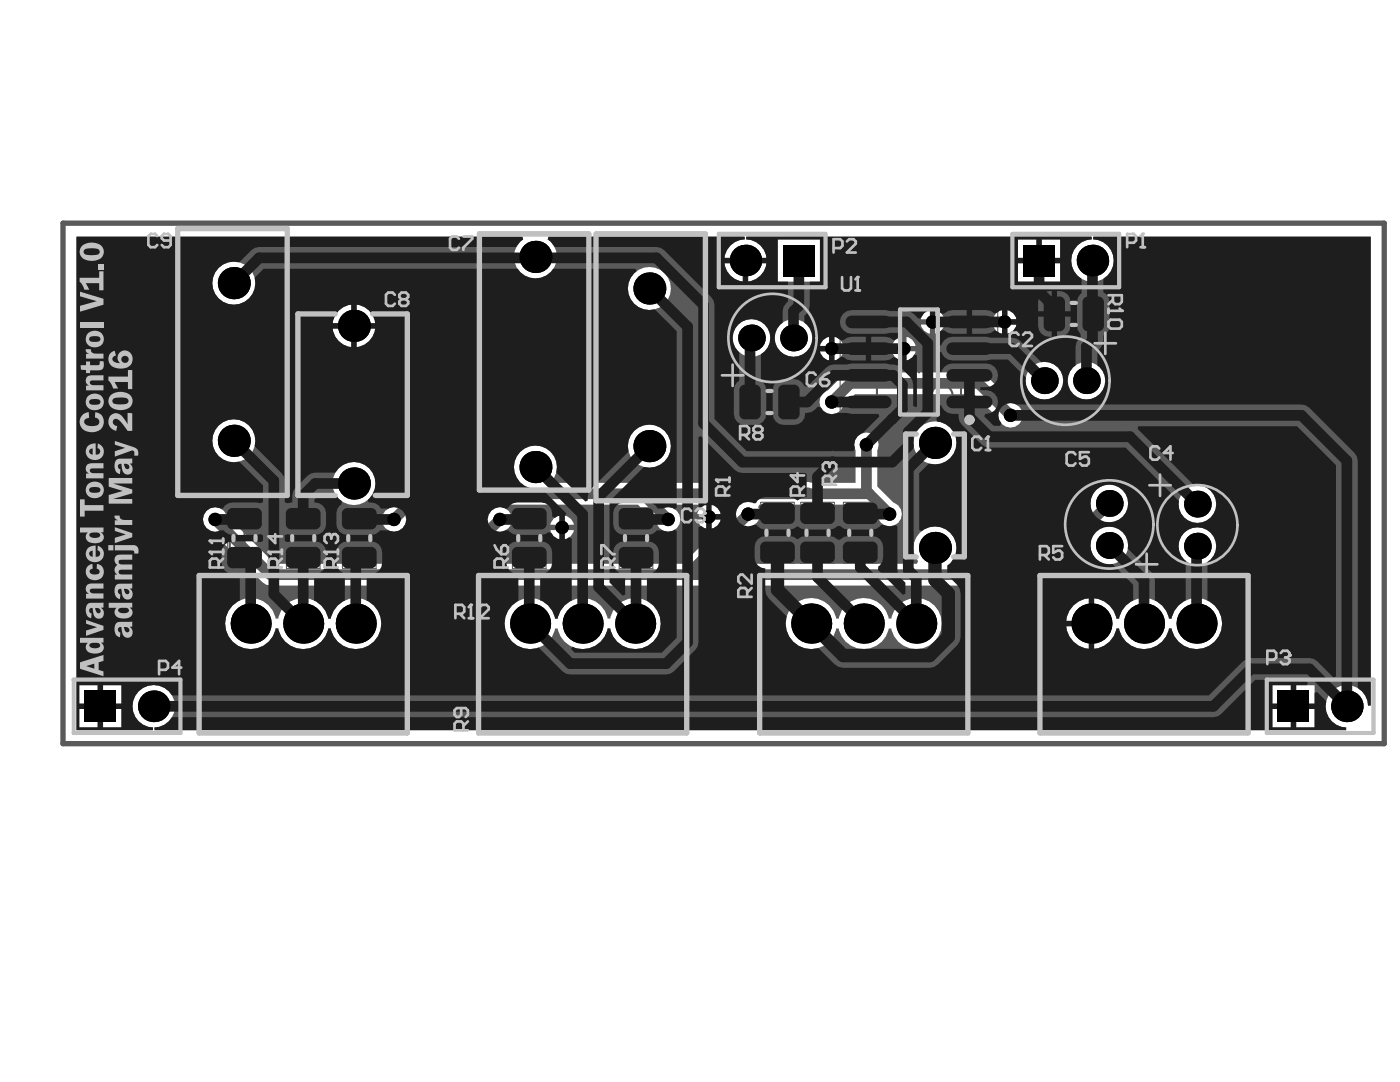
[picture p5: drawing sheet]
<svg xmlns="http://www.w3.org/2000/svg" width="279mm" height="216mm" viewBox="0 0 279 216" stroke-linecap="round" stroke-linejoin="round" font-family="sans-serif">
<path d="M208.2 59.3h12.2v6.7h-12.2zM147.5 76.9h12.1v6.7h-12.1zM167.7 60.7h31.4v23.1h-31.4zM45.4 101.3h6.8v12.2h-6.8zM57.2 101.3h6.7v12.2h-6.7zM68.3 101.3h6.8v12.2h-6.8zM102.3 101.3h6.7v12.2h-6.7zM123.6 101.3h6.7v12.2h-6.7zM151.8 100.2h6.7v12.2h-6.7zM159.8 100.2h6.7v12.2h-6.7zM168.3 100.2h6.7v12.2h-6.7z" fill="none" stroke="#5a5a5a" stroke-width=".21"/>
<g fill="none" stroke="#5a5a5a" stroke-width=".42">
<path d="M209.7 59.7h9.2v5.9h-9.2zM149 77.3h9.2v5.9h-9.2zM153.6 78.1v4.2M175 61.7h16.8v21h-16.8zM181.3 72.2h4.2M183.4 70.1v4.2M212.2 62.6h4.2M214.3 60.5v4.2M151.5 80.2h4.2M45.9 102.8h5.8v9.2h-5.8zM46.7 107.4h4.2M48.8 105.3v4.2"/>
<path d="M57.6 102.8h5.9v9.2h-5.9zM58.4 107.4h4.2M60.5 105.3v4.2M68.8 102.8h5.8v9.2h-5.8zM69.6 107.4h4.2M71.7 105.3v4.2M102.7 102.8h5.9v9.2h-5.9zM103.5 107.4h4.2M105.6 105.3v4.2M124 102.8h5.9v9.2h-5.9zM124.8 107.4h4.2M126.9 105.3v4.2"/>
<path d="M152.2 101.7h5.9v9.2h-5.9zM153.1 106.3h4.2M155.2 104.2v4.2M160.2 101.7h5.9v9.2h-5.9zM161.1 106.3h4.2M163.2 104.2v4.2M168.7 101.7h5.9v9.2h-5.9zM169.6 106.3h4.2M171.7 104.2v4.2"/>
<circle cx="188" cy="78.9" r="2.1"/>
</g>
<path d="M12.6 44.5h263.7v103.9h-263.7z" fill="none" stroke="#5a5a5a" stroke-width="1.1"/>
<g fill="#5a5a5a">
<path d="M100.1 100.7h27.2l3.8 3.7a2.44 2.44 0 0 0 3.9 1 2.44 2.44 0 0 0-.7-4l-.1-.2 .4-.5h5.2l.2 .5-.8 1-.1 .4h4.7l-.1-.4-.7-1 .1-.5h3.9l.3 .5-.3 .6-10.7 10.7h-41.6l-.2-.5 6.1-6.1a2.4 2.4 0 0 0 1.6-2.4 2.4 2.4 0 0 0-1.9-2.2zM112.7 102.9v1.8h1.8a2.18 2.18 0 0 0-1.8-1.8zM110.5 103.5l-.6 .8-.1 .4h1.9v-1.8l-.5 .1zM142 103.7v1.8a2.18 2.18 0 0 0 1.8-1.8zM139.1 103.7a2.18 2.18 0 0 0 1.9 1.8v-1.8zM112.7 105.8v1.8a2.18 2.18 0 0 0 1.8-1.8zM109.8 105.8a2.18 2.18 0 0 0 1.9 1.8v-1.8z"/>
<path d="M15.3 47.2h88.9l.2 .6a4.3 4.3 0 0 0-.7 6.3 4.3 4.3 0 0 0 6.4 0 4.3 4.3 0 0 0-.8-6.3l.2-.6h39.1v.6a4.1 4.1 0 0 0-4 3.7h8.4a4.1 4.1 0 0 0-4.1-3.7v-.6h69v.6a4.2 4.2 0 0 0-3.6 6.1 4.2 4.2 0 0 0 7.1 .8 4.2 4.2 0 0 0-2.3-6.8l-.9-.1v-.6h55.4v93.6h-.6a4.2 4.2 0 0 0-4.2-4.1 4.2 4.2 0 0 0-4.2 4.2 4.2 4.2 0 0 0 4.1 4.3l-.1 .5h-237.8v-.5a4.2 4.2 0 0 0 3.6-6.2 4.2 4.2 0 0 0-7.1-.7 4.2 4.2 0 0 0 2.3 6.7l1 .2-.1 .5h-15.2zM207.9 47.8v3.7h3.7v-3.7zM203.2 47.8v3.7h3.6v-3.7zM149.3 52.5v3.7a4.1 4.1 0 0 0 3.7-3.7zM144.6 52.5a4.1 4.1 0 0 0 3.6 3.7v-3.7zM207.9 52.5v3.7h3.7v-3.7zM203.2 52.5v3.7h3.6v-3.7zM155.2 47.8v8.4h8.4v-8.4zM42.4 56.5a4.3 4.3 0 0 0 8.6 0 4.3 4.3 0 0 0-8.6 0zM125.3 57.6a4.3 4.3 0 0 0 8.6 0 4.3 4.3 0 0 0-8.6 0zM201 61.9v1.8h1.8a2.18 2.18 0 0 0-1.8-1.8zM198.8 62.5l-.6 .8v.4h1.8v-1.8l-.4 .1zM186.7 61.9v1.8h1.8a2.18 2.18 0 0 0-1.8-1.8zM184.4 62.5l-.5 .8-.1 .4h1.8v-1.8l-.4 .1zM71.2 60.8v3.7h3.7a4.1 4.1 0 0 0-3.7-3.7zM67.6 62l-.7 .9-.4 1-.1 .6h3.7v-3.7l-.6 .1-1 .4zM201 64.8v1.8a2.18 2.18 0 0 0 1.8-1.8zM198.2 64.8a2.18 2.18 0 0 0 1.8 1.8v-1.8zM186.7 64.8v1.8a2.18 2.18 0 0 0 1.8-1.8zM183.8 64.8a2.18 2.18 0 0 0 1.8 1.8v-1.8zM180.9 67.2v1.8h1.8a2.18 2.18 0 0 0-1.8-1.8zM178.6 67.8l-.5 .8-.1 .4h1.8v-1.8l-.4 .1zM166.5 67.2v1.8h1.8a2.18 2.18 0 0 0-1.8-1.8zM164.3 67.8l-.6 .8-.1 .4h1.9v-1.8l-.4 .1zM66.4 65.6a4.1 4.1 0 0 0 3.7 3.7v-3.7zM71.2 65.6v3.7a4.1 4.1 0 0 0 3.7-3.7zM154.6 67.4a3.8 3.8 0 0 0 7.5 0 3.8 3.8 0 0 0-7.5 0zM146.2 67.4a3.8 3.8 0 0 0 7.5 0 3.8 3.8 0 0 0-7.5 0zM180.9 70.1v1.8a2.18 2.18 0 0 0 1.8-1.8zM178 70.1a2.18 2.18 0 0 0 1.8 1.8v-1.8zM166.5 70.1v1.8a2.18 2.18 0 0 0 1.8-1.8zM163.6 70.1a2.18 2.18 0 0 0 1.9 1.8v-1.8zM213.1 76a3.8 3.8 0 0 0 7.5 0 3.8 3.8 0 0 0-7.5 0zM204.7 76a3.8 3.8 0 0 0 7.5 0 3.8 3.8 0 0 0-7.5 0zM164.3 78.5a2.43 2.43 0 0 0 .4 3.8 2.43 2.43 0 0 0 3.6-1.3l2.3-2.3h23.8l5 5a2.43 2.43 0 0 0 4 .9 2.43 2.43 0 0 0-.9-4l-5.7-5.6-.7-.5-.8-.2h-25.6l-.8 .2-.7 .5-3 2.9zM42.4 88a4.3 4.3 0 0 0 8.6 0 4.3 4.3 0 0 0-8.6 0zM182.3 88.4a4.3 4.3 0 0 0 8.6 0 4.3 4.3 0 0 0-8.6 0zM125.3 89a4.3 4.3 0 0 0 8.6 0 4.3 4.3 0 0 0-8.6 0zM41.2 101.9a2.41 2.41 0 0 0 1 4l10.2 10.3 .7 .5 .9 .1h153.2l.8-.1 .7-.5 8.4-8.4 .6 .1a3.8 3.8 0 0 0 3.4 4.7 3.8 3.8 0 0 0 4-4.1 3.8 3.8 0 0 0-4.7-3.3l-.1-.6 .5-.5a3.7 3.7 0 0 0 4.3-3.4 3.7 3.7 0 0 0-3.9-4 3.7 3.7 0 0 0-3.5 4.4l-11.4 11.4h-16.1l-.2-.5a4.3 4.3 0 0 0-.5-5.8 4.3 4.3 0 0 0-5.8 0 4.3 4.3 0 0 0-.5 5.8l-.2 .5h-39.8l-.2-.5 7.1-7.1a2.36 2.36 0 0 0 1.2-3.7l.3-.5h21l2.7 2.7a2.43 2.43 0 0 0 4 .9 2.43 2.43 0 0 0-1-4l-3.2-3.2v-7.3a2.43 2.43 0 0 0-2.2-3.5 2.43 2.43 0 0 0-2.2 3.5v6.6h-8.6a2.06 2.06 0 0 0-1.8 0h-49.8l-.3-.6a4.3 4.3 0 0 0-.4-5.8 4.3 4.3 0 0 0-5.8 0 4.3 4.3 0 0 0-.5 5.8l-.3 .6h-19.4l-.9 .1-.7 .5-4.4 4.4a2.43 2.43 0 0 0-.9 4 2.43 2.43 0 0 0 4-1l3.8-3.7h14.7l-.1 .6a2.2 2.2 0 0 0-1.8 1.6l-9.7 9.6h-32.9l-9.7-9.6a2.41 2.41 0 0 0-4-1zM66.3 96.5a4.3 4.3 0 0 0 8.6 0 4.3 4.3 0 0 0-8.6 0zM235.2 100.6a3.8 3.8 0 0 0 7.5 0 3.8 3.8 0 0 0-7.5 0zM235.2 109a3.8 3.8 0 0 0 7.5 0 3.8 3.8 0 0 0-7.5 0zM158.3 120.8a5.1 5.1 0 0 0 1.2 8.1 5.1 5.1 0 0 0 7.4-3.5h.5a5.1 5.1 0 0 0 5 4.1 5.1 5.1 0 0 0 5-4.1h.5a5.1 5.1 0 0 0 7.8 3.3 5.1 5.1 0 0 0 0-8.5 5.1 5.1 0 0 0-7.8 3.2h-.5a5.1 5.1 0 0 0-5-4.1 5.1 5.1 0 0 0-5 4.1h-.5a5.1 5.1 0 0 0-8.6-2.6zM102.2 120.8a5.1 5.1 0 0 0 1.2 8.1 5.1 5.1 0 0 0 7.4-3.5h.5a5.1 5.1 0 0 0 5 4.1 5.1 5.1 0 0 0 5-4.1h.5a5.1 5.1 0 0 0 7.8 3.3 5.1 5.1 0 0 0 0-8.5 5.1 5.1 0 0 0-7.8 3.2h-.5a5.1 5.1 0 0 0-5-4.1 5.1 5.1 0 0 0-5 4.1h-.5a5.1 5.1 0 0 0-8.6-2.6zM46.4 120.8a5.1 5.1 0 0 0 1.2 8.1 5.1 5.1 0 0 0 7.4-3.5h.5a5.1 5.1 0 0 0 5 4.1 5.1 5.1 0 0 0 5-4.1h.5a5.1 5.1 0 0 0 7.8 3.3 5.1 5.1 0 0 0 0-8.5 5.1 5.1 0 0 0-7.8 3.2h-.5a5.1 5.1 0 0 0-5-4.1 5.1 5.1 0 0 0-5 4.1h-.5a5.1 5.1 0 0 0-8.6-2.6zM218.4 119.4v10.1a4.9 4.9 0 0 0 4.4-4.1h.5a5.1 5.1 0 0 0 5 4.1 5.1 5.1 0 0 0 5-4.1h.5a5.1 5.1 0 0 0 7.8 3.3 5.1 5.1 0 0 0 0-8.5 5.1 5.1 0 0 0-7.8 3.2h-.5a5.1 5.1 0 0 0-5-4.1 5.1 5.1 0 0 0-5 4.1h-.5a4.9 4.9 0 0 0-4.4-4zM214.2 120.8l-.8 1.1-.5 1.2-.1 .8h4.5v-4.5l-.8 .1-1.2 .5zM212.8 125a4.9 4.9 0 0 0 4.5 4.5v-4.5zM258.7 136.7v3.7h3.7v-3.7zM253.9 136.7v3.7h3.7v-3.7zM20.6 136.7v3.7h3.6v-3.7zM15.8 136.7v3.7h3.7v-3.7zM258.7 141.5v3.6h3.7v-3.6zM253.9 141.5v3.6h3.7v-3.6zM20.6 141.5v3.6h3.6v-3.6zM15.8 141.5v3.6h3.7v-3.6z"/>
</g>
<path d="M106.9 93l.2 .2h-.2M128.2 98.5l5.1 5.2M161.2 98.3l.2 .2M166 80.2l3.7-3.7h25.6l6.4 6.4M172.9 88.7v9.3l.5 .5M99.8 103.7l-11.1 11M149.3 102.6l-12.1 12.1M177.5 102.6l-4-4.1h-89.7l-5.2 5.2M221.4 100.5l-14.2 14.2h-153.2l-11.1-11" fill="none" stroke="#5a5a5a" stroke-width="2.1"/>
<g fill="#000">
<circle cx="46.7" cy="56.5" r="3.2"/>
<circle cx="106.9" cy="51.3" r="3.2"/>
<circle cx="129.6" cy="57.6" r="3.2"/>
<circle cx="148.8" cy="52" r="3.2"/>
<circle cx="218" cy="52" r="3.2"/>
<circle cx="70.6" cy="65" r="3.2"/>
<circle cx="150" cy="67.4" r="2.67"/>
<circle cx="158.4" cy="67.4" r="2.67"/>
<circle cx="166" cy="69.6" r="1.33"/>
<circle cx="180.4" cy="69.6" r="1.33"/>
<circle cx="186.1" cy="64.2" r="1.33"/>
<circle cx="200.5" cy="64.2" r="1.33"/>
<circle cx="208.4" cy="76" r="2.67"/>
<circle cx="216.8" cy="76" r="2.67"/>
<circle cx="46.7" cy="88" r="3.2"/>
<circle cx="70.6" cy="96.5" r="3.2"/>
<circle cx="106.9" cy="93.2" r="3.2"/>
<circle cx="129.6" cy="89" r="3.2"/>
<circle cx="166" cy="80.2" r="1.33"/>
<circle cx="172.9" cy="88.7" r="1.33"/>
<circle cx="186.6" cy="88.4" r="3.2"/>
<circle cx="201.7" cy="82.9" r="1.33"/>
<circle cx="42.9" cy="103.7" r="1.33"/>
<circle cx="78.6" cy="103.7" r="1.33"/>
<circle cx="99.8" cy="103.7" r="1.33"/>
<circle cx="112.2" cy="105.3" r="1.33"/>
<circle cx="133.3" cy="103.7" r="1.33"/>
<circle cx="141.5" cy="103.1" r="1.33"/>
<circle cx="149.3" cy="102.6" r="1.33"/>
<circle cx="177.5" cy="102.6" r="1.33"/>
<circle cx="186.6" cy="109.3" r="3.2"/>
<circle cx="221.4" cy="100.5" r="2.67"/>
<circle cx="221.4" cy="108.8" r="2.67"/>
<circle cx="239" cy="100.6" r="2.67"/>
<circle cx="239" cy="109" r="2.67"/>
<circle cx="50" cy="124.4" r="4"/>
<circle cx="60.5" cy="124.4" r="4"/>
<circle cx="71" cy="124.4" r="4"/>
<circle cx="105.8" cy="124.4" r="4"/>
<circle cx="116.3" cy="124.4" r="4"/>
<circle cx="126.8" cy="124.4" r="4"/>
<circle cx="161.9" cy="124.4" r="4"/>
<circle cx="172.4" cy="124.4" r="4"/>
<circle cx="182.9" cy="124.4" r="4"/>
<circle cx="217.8" cy="124.4" r="4"/>
<circle cx="228.3" cy="124.4" r="4"/>
<circle cx="238.8" cy="124.4" r="4"/>
<circle cx="30.7" cy="140.9" r="3.2"/>
<circle cx="268.8" cy="140.9" r="3.2"/>
</g>
<g fill="#000">
<path d="M156.3 48.8h6.3v6.3h-6.3z" fill-rule="evenodd"/>
<path d="M204.2 48.8h6.3v6.3h-6.3z" fill-rule="evenodd"/>
<path d="M16.9 137.8h6.3v6.3h-6.3z" fill-rule="evenodd"/>
<path d="M255 137.8h6.3v6.3h-6.3z" fill-rule="evenodd"/>
</g>
<g fill="#1e1e1e">
<path d="M30.8 145.2a4.2 4.2 0 0 0 3.5-2.1h207.9l.8-.2 .7-.4 6.8-6.9h9.9l.6 .6-.2 .5h-2.1v3.7h3.7v-2.1l.4-.2 1.9 1.8a4.2 4.2 0 0 0 4 5.3l-.1 .5h-237.8zM253.9 136.7v3.7h3.7v-3.7zM258.7 141.5v3.6h3.7v-3.6zM253.9 141.5v3.6h3.7v-3.6z"/>
<path d="M15.3 47.2h88.9l.2 .6-.6 .4-.7 1.1h-51.4l-.8 .1-.7 .5-2.5 2.4-1-.1a4.3 4.3 0 0 0-4.3 4.7 4.3 4.3 0 0 0 5 3.8 4.3 4.3 0 0 0 3.4-5.3l1.8-1.8h50.7a4.2 4.2 0 0 0 7.1 0h16.5l.1 .6a4.3 4.3 0 0 0-1.3 5.3 4.3 4.3 0 0 0 5 2.2l4.3 4.4v35.2l-.4 .3-.3-.2-1-.2-1 .3h-1l-.4-.6-.7-.5-.9-.1h-4.8a2.17 2.17 0 0 0-2.1 2.1v2.2l.1 .8 .5 .7 .7 .5 .8 .1h4.8l.9-.1 .9-.8h1.2a2.19 2.19 0 0 0 2.3-.1l.4 .3v21.3l-2.9 2.9h-17.4l-.7-.7 .3-.4a5 5 0 0 0 7-3.7h.5v.3a5.1 5.1 0 0 0 8.1 2.7 5.1 5.1 0 0 0-.8-8.5v-5.4h.2a2.17 2.17 0 0 0 2.2-2.2v-2.1l-.2-.8-.4-.7-.7-.5-.9-.2h-4.8a2.18 2.18 0 0 0-2.1 2.2v2.1l.1 .9a2.21 2.21 0 0 0 2.3 1.3v4.2l-.5 .2-2.7-2.7v-16.2l6.9-6.8 1.1 .1a4.3 4.3 0 0 0 4.3-4.6 4.3 4.3 0 0 0-5-3.9 4.3 4.3 0 0 0-3.5 5.3l-7.5 7.5-.4 .7-.2 1.6-.5 .2-5.8-5.8a4.3 4.3 0 0 0-3.8-5.4 4.3 4.3 0 0 0-4.6 4.7 4.3 4.3 0 0 0 5.3 3.8l5.1 5-.3 .5v4.7l.9-.4 .5 .3v12.3l-.4 .2a4.9 4.9 0 0 0-2.4 3.4h-.5l-.1-.3a4.9 4.9 0 0 0-2.9-3.3v-5.3h.2a2.17 2.17 0 0 0 2.2-2.2v-2.1l-.2-.8-.4-.7-.7-.5-.9-.2h-4.8a2.18 2.18 0 0 0-2.1 2.2v2.1l.1 .9a2.21 2.21 0 0 0 2.3 1.3v5.4l-.3 .1a5.1 5.1 0 0 0-2 6.6 5.1 5.1 0 0 0 6.3 2.6l4.7 4.7 .8 .5 .8 .2h19.2l.8-.2 .7-.5 4.3-4.2 .4-.7 .2-.8v-23l.5-.2 .6 .4 .5 .1v-4.7l-.5 .1-.6 .4-.5-.3v-13.8l.5-.2 6.7 6.7 .7 .5 .8 .2h12.6l.4 .4-.1 4.4-1.1 .2-.7 .4-.8-.4-.8-.2h-4.8l-.9 .2-.7 .4-.4 .6h-.4a2.43 2.43 0 0 0-3.5 2.2 2.43 2.43 0 0 0 3.5 2.2h.6l.9 .7 .9 .2h4.8l.8-.2 .7-.5 .8 .5 .9 .2h4.8l.8-.2 .8-.6h.5l.8 .6 .8 .2h4.8l.8-.2 .9-.7h.7l1 .2 1.1-.3 .5 .3v8.8l.2 .8 .4 .7 1 1v2.2l-.5 .2-5-5 .1-.7 .3-.2 .5-.7a5.2 5.2 0 0 0-.5-4.5l-.7-.5-.8-.1h-4.8l-.8 .1-.8 .6h-.5l-.8-.6-.8-.1h-4.8l-.9 .1-.7 .5-.8-.5-.8-.1h-4.8l-.9 .1-.7 .5-.4 .7a5.2 5.2 0 0 0 .4 4.5l.7 .5 .8 .1v4.3l.2 .9 .5 .8 3.6 3.6a5.1 5.1 0 0 0 6.3 6.3l3.3 3.2 .8 .6 .9 .2h17.2l.9-.2 .8-.6 3.8-3.7 .5-.8 .2-.9v-8.7l-.2-.9-.5-.8-2-2v-1.9a4.3 4.3 0 0 0 1.1-6 4.3 4.3 0 0 0-6.1-.8l-.6-.3v-11.3l2.1-1.9a4.3 4.3 0 0 0 5.3-3.3 4.3 4.3 0 0 0-3.7-5.1l-.2-.5 .3-.5 .1-.8v-1.4h.6v.2a2.85 2.85 0 0 0 3.4 1.5l.2 1.4 .4 .7 4 4 .7 .4 .8 .2h27.2l10.7 10.7a3.7 3.7 0 0 0 3.5 4.3 3.7 3.7 0 0 0 3.9-3.9 3.7 3.7 0 0 0-4.3-3.5l-11.4-11.3 .2-.5h31.6l7.8 7.7v42.2l-.5 .2-3.2-3.3-.7-.4-.9-.2h-11.7l-.8 .2-.7 .4-6.8 6.9h-207l-.6-.9a4.2 4.2 0 0 0-6.9 1.3 4.2 4.2 0 0 0 3.8 6l-.1 .5h-15.2zM71.2 60.8v3.7h3.7a4.1 4.1 0 0 0-3.7-3.7zM67.6 62l-.7 .9-.4 1-.1 .6h3.7v-3.7l-.6 .1-1 .4zM66.4 65.6a4.1 4.1 0 0 0 3.7 3.7v-3.7zM71.2 65.6v3.7a4.1 4.1 0 0 0 3.7-3.7zM98 101.9a2.43 2.43 0 0 0-.2 3.2 2.43 2.43 0 0 0 3 .7h.7l.9 .8 .8 .1h4.8l.9-.1 .5-.4 .5 .1a2.5 2.5 0 0 0 1.8 1.3v-4.7l-1 .4-.5-.2a2.32 2.32 0 0 0-2.2-2.8h-4.8l-.8 .1-.7 .5-.4 .6h-.5a2.36 2.36 0 0 0-2.8 .4zM142 100.8v1.8h1.8a2.18 2.18 0 0 0-1.8-1.8zM217.6 100.5a3.8 3.8 0 0 0 7.5 0 3.8 3.8 0 0 0-7.5 0zM142 103.7v1.8a2.18 2.18 0 0 0 1.8-1.8zM43.6 84.9a4.3 4.3 0 0 0-.7 5.2 4.3 4.3 0 0 0 4.8 2l4.8 4.7v3.4l-.6 .2-.7-.1h-4.8l-.8 .1-.7 .5-.4 .6h-.5a2.43 2.43 0 0 0-3.5 2.2 2.43 2.43 0 0 0 3.5 2.1h.7l.9 .8 .8 .1h4.8l.7-.1 .6 .2v1.1l-.6 .3-.7-.2h-4.8a2.17 2.17 0 0 0-2.2 2.2v2.1a2.17 2.17 0 0 0 2.2 2.2h1.5v5.3a5.1 5.1 0 0 0-1 8.7 5.1 5.1 0 0 0 8.1-3.1h.5a5.1 5.1 0 0 0 5 4.1 5.1 5.1 0 0 0 5-4.1h.5a5.1 5.1 0 0 0 8.1 3.1 5.1 5.1 0 0 0-.9-8.7v-5.3a2.44 2.44 0 0 0 3.1-2.2v-2.1a2.17 2.17 0 0 0-2.2-2.2h-4.8a2.17 2.17 0 0 0-2.2 2.2v2.1a2.07 2.07 0 0 0 1.7 2.1v5.4a4.8 4.8 0 0 0-2.8 3.6h-.5a4.8 4.8 0 0 0-2.8-3.6v-5.3a2.2 2.2 0 0 0 2.4-2.2v-2.1a2.17 2.17 0 0 0-2.2-2.2h-4.8l-.7 .2-.6-.3v-1.1l.6-.2 .7 .1h4.8a2.17 2.17 0 0 0 2.2-2.1v-2.2a2.18 2.18 0 0 0-2.3-2.1l-.1-.6 1.1-1.1h3.1l.7 .9 .6 .5v.6l-.4 .3a4.9 4.9 0 0 0 0 5.2l.7 .5 .8 .1h4.8l.8-.1 .9-.8h1.8a2.43 2.43 0 0 0 3.5-2.1 2.43 2.43 0 0 0-3.5-2.2h-1.6a2.27 2.27 0 0 0-2.4-1.2l-.2-.6a4.3 4.3 0 0 0 0-6.5 4.3 4.3 0 0 0-6.5 1.1h-4l-.8 .2-.7 .4-2.4 2.4-.5 .7-.2 .9v1.4a1.42 1.42 0 0 1-1.5-.1v-4.3l-.1-.8-.5-.7-5.4-5.4a4.3 4.3 0 0 0-2-4.8 4.3 4.3 0 0 0-5.2 .7zM218.7 106.2a3.7 3.7 0 0 0-.7 4.4 3.7 3.7 0 0 0 4 1.9l4.1 4.2v3.1a4.8 4.8 0 0 0-2.8 3.6h-.5a4.9 4.9 0 0 0-4.4-4v10.1a4.9 4.9 0 0 0 4.4-4.1h.5a5.1 5.1 0 0 0 5 4.1 5.1 5.1 0 0 0 5-4.1h.5a5.1 5.1 0 0 0 8.1 3.1 5.1 5.1 0 0 0-.9-8.7v-7.7a3.7 3.7 0 0 0 .9-5.5 3.7 3.7 0 0 0-5.6-.3 3.7 3.7 0 0 0 .3 5.6v7.9a4.8 4.8 0 0 0-2.8 3.6h-.5a4.8 4.8 0 0 0-2.8-3.6v-4l-.2-.9-.5-.7-4.7-4.7a3.7 3.7 0 0 0-2-4 3.7 3.7 0 0 0-4.4 .7zM214.2 120.8l-.8 1.1-.5 1.2-.1 .8h4.5v-4.5l-.8 .1-1.2 .5zM212.8 125a4.9 4.9 0 0 0 4.5 4.5v-4.5zM20.6 136.7v3.7h3.6v-3.7zM15.8 136.7v3.7h3.7v-3.7zM20.6 141.5v3.6h3.6v-3.6zM15.8 141.5v3.6h3.7v-3.6z"/>
<path d="M109.5 47.2h39.1v.6a4.1 4.1 0 0 0-4 3.7h8.4a4.1 4.1 0 0 0-4.1-3.7v-.6h69v.6a4.2 4.2 0 0 0-4 3.1 4.2 4.2 0 0 0 2 4.7v2.9l-.8 .9-.2 .8v4.8l.2 .9 .5 .7 .1 .6-.9 1.1-.1 .9v3.7a3.7 3.7 0 0 0-.7 5.6 3.7 3.7 0 0 0 5.6 0 3.7 3.7 0 0 0-.6-5.6v-2.8a2.98 2.98 0 0 0 1.2-3.1l.6-.4 .4-.7 .2-.9v-4.8l-.2-.8-.4-.7-.6-.4v-2.7a4.2 4.2 0 0 0 1.9-4.7 4.2 4.2 0 0 0-3.9-3.1v-.6h55.4v93.6h-.6a4.2 4.2 0 0 0-2-3.5v-45.4l-.2-.8-.5-.7-9-9.1-.7-.4-.9-.2h-57a2.41 2.41 0 0 0-2.9 .7 2.41 2.41 0 0 0 0 3l-.2 .6h-1.3l-1.9-1.9 .2-.5a2.37 2.37 0 0 0 2.6-2.3 2.37 2.37 0 0 0-2.4-2.5h-1.2v-.5a2.85 2.85 0 0 0 3.4-1.5 2.37 2.37 0 0 0-2.2-3.3h-6.7a2.26 2.26 0 0 0-2.2 1.7h-.6v-3.9l.6-.1a2.26 2.26 0 0 0 2.2 1.7h6.7l1-.2h3.3l3.7 3.6a3.7 3.7 0 0 0 3.4 4.4 3.7 3.7 0 0 0 4-3.9 3.7 3.7 0 0 0-4.4-3.5l-4.2-4.3-.7-.4-.9-.2h-4.2l-1-.2h-6.7a2.26 2.26 0 0 0-2.2 1.7h-.6l-.1-1.2-.4-.6 .1-.6a2.02 2.02 0 0 1 1.5-.6l.8 .5 .9 .2h2.8v-4.7h-2.8l-.9 .2-.8 .5h-.4l-.9-.6-.4-.1v2.3h-1.1v-2.3a2.2 2.2 0 0 0-1.8 1.5l-.5 .2-1.6-1.4-.8-.1h-3.3l-.9-.2h-6.7a2.37 2.37 0 0 0-2.4 2.3 2.37 2.37 0 0 0 2.4 2.4h6.7l.9-.2h2.1l.2 .3-.2 .5-1.3 .7-.8-.5-.9-.2h-2.8v4.7h2.8l.9-.1 .8-.6 1.4 .7v-2.3h1.1v2.3l.4-.1 .8-.5 .4-.5 .5 .1v10.2l-.2 .2-.6-.3v-4.3l-.1-.8-.5-.7-1.8-1.8a3.2 3.2 0 0 0-2.2-.7l-.9-.2h-6.7l-1 .2h-2.6l-.8 .2-.7 .5-3.8 3.8-.5-.2a2.27 2.27 0 0 0-2.1-1.4h-2.1a2.17 2.17 0 0 0-2.2 2.2v4.8a2.17 2.17 0 0 0 2.2 2.2h2.1a2.19 2.19 0 0 0 2.2-2.4 2.69 2.69 0 0 0 2.5-1.2l.6 .1a2.35 2.35 0 0 0 3.3 1.1h1.9l1 .2h5.3l.2 .5-3.4 3.4a2.34 2.34 0 0 0-1.5 3l-.3 .5h-21.3l-6.4-6.4v-22.7l-.2-.9-.4-.7-9.4-9.4-.7-.5-.9-.1h-20.3l-.8-1.1-.6-.4zM207.9 47.8v3.7h3.7v-3.7zM203.2 47.8v3.7h3.6v-3.7zM149.3 52.5v3.7a4.1 4.1 0 0 0 3.7-3.7zM144.6 52.5a4.1 4.1 0 0 0 3.6 3.7v-3.7zM207.9 52.5v3.7h3.7v-3.7zM203.2 52.5v3.7h3.6v-3.7zM210.9 58.1v4h2.8v-1.9a2.25 2.25 0 0 0-2.8-2.1zM207.8 58.7l-.5 .7-.1 .8v1.9h2.7v-4l-1.4 .1zM201 61.9v1.8h1.8a2.18 2.18 0 0 0-1.8-1.8zM201 64.8v1.8a2.18 2.18 0 0 0 1.8-1.8zM194 61.9v4.7h2.8l.9-.2 .8-.5 1.5 .7v-4.7l-1.5 .7-.8-.5-.9-.2zM210.9 63.2v4a2.29 2.29 0 0 0 2.8-2.2v-1.8zM207.2 63.2v1.8a2.25 2.25 0 0 0 2.7 2.2v-4zM166.5 67.2v4.7l.4-.1 .9-.6h.5l.8 .6 .9 .1h2.8v-4.7h-2.8l-.9 .2-.8 .5h-.5l-.9-.6zM164.3 67.8l-.6 .8-.1 .4h1.9v-1.8l-.4 .1zM155.2 47.8v8.4h2.1v3.9l-.9 1.2-.2 .8v2.3a3.7 3.7 0 0 0-.6 5.5 3.7 3.7 0 0 0 5.6 0 3.7 3.7 0 0 0-.7-5.5v-1.4l.9-1.1 .2-.9v-4.8h2v-8.4zM163.6 70.1a2.18 2.18 0 0 0 1.9 1.8v-1.8zM147.3 64.8a3.7 3.7 0 0 0 .2 5.4v5.8l-.4 .3-.5 .7-.1 .8v4.8a2.17 2.17 0 0 0 2.1 2.2h2.2a2.17 2.17 0 0 0 2.1-2.2v-4.8l-.1-.8-.5-.7-.4-.3v-5.3a3.8 3.8 0 0 0 1.1-5.6 3.8 3.8 0 0 0-5.7-.3z"/>
</g>
<g fill="none" stroke="#1e1e1e" stroke-width="2.1">
<path d="M46.7 56.5l5-5h79.3l9.4 9.4v23.6l7.7 7.7h30l3.2-3.2v-2.8l3.9-3.9v-13.8l-4.3-4.3h-7.6M106.7 51.5v1.4M129.6 57.6l7.6 7.6v63l-4.2 4.2h-19.2l-8-8M159.4 52v9l-1 1.1v5.3M207.4 52v6.2l3 3.1v1.3M218 52v16l-1.2 1.2v6.8M150 67.4l-.3 .3v12.5M166 69.6h14.4M186.1 64.2h14.4M193.5 74.9v8.3l3.9 3.9h28.1l13.5 13.5M193.5 69.6h8.5l6.4 6.4M46.7 88l8 7.9v22.7l5.8 5.8v-13.1h-.6"/>
<path d="M70.6 96.5h-7.7l-2.4 2.4v4.6M106.9 93.2l9.4 9.4v21.8M129.6 89l-10.1 10.1v18l7.3 7.3 .1-.1v-13h-.6M157.4 80.2h3.7l5.3-5.3h11.8l1.9 1.8v4.9l-7.2 7.1M166 80.2h7.3M166.2 92.1l-3 3v7.3M178 83.6h.1M185.5 88.4v.9l-4.2 4.2v20.3l1.6 1.6v9l-11.2-11.2v-3M201.7 82.9h58l9.1 9v49l-7.5-7.4h-11.7l-7.4 7.4h-211.5M48.8 103.5l-.4-.4-.5 .6h-5M49.3 111.3l.7 .7v12.4M71 112v12.4"/>
<path d="M71.9 103.7h6.7M105.6 103.5l-.1 .2h-5.7M105.6 111.3v13M127.6 103.7h5.7M155.2 102.4l-.2 .2h-5.7M163.2 110.2v5l9.2 9.2M171.7 102.4l.1 .2h5.7M221.4 108.8l6.9 7v8.6M239 109l-.2 .1v15.3"/>
</g>
<path d="M71.7 111.3l-.7 .7" fill="none" stroke="#1e1e1e" stroke-width="1.1"/>
<path d="M71.7 103.5l.2 .2M186.6 109.3v6.4l2.7 2.7v8.7l-3.8 3.7h-17.2l-13.1-13.1v-7.5" fill="none" stroke="#1e1e1e" stroke-width="2.7"/>
<g fill="#000">
<circle cx="46.7" cy="56.5" r="3.2"/>
<circle cx="106.9" cy="51.3" r="3.2"/>
<circle cx="129.6" cy="57.6" r="3.2"/>
<circle cx="148.8" cy="52" r="3.2"/>
<circle cx="218" cy="52" r="3.2"/>
<circle cx="70.6" cy="65" r="3.2"/>
<circle cx="150" cy="67.4" r="2.67"/>
<circle cx="158.4" cy="67.4" r="2.67"/>
<circle cx="166" cy="69.6" r="1.33"/>
<circle cx="180.4" cy="69.6" r="1.33"/>
<circle cx="186.1" cy="64.2" r="1.33"/>
<circle cx="200.5" cy="64.2" r="1.33"/>
<circle cx="208.4" cy="76" r="2.67"/>
<circle cx="216.8" cy="76" r="2.67"/>
<circle cx="46.7" cy="88" r="3.2"/>
<circle cx="70.6" cy="96.5" r="3.2"/>
<circle cx="106.9" cy="93.2" r="3.2"/>
<circle cx="129.6" cy="89" r="3.2"/>
<circle cx="166" cy="80.2" r="1.33"/>
<circle cx="172.9" cy="88.7" r="1.33"/>
<circle cx="186.6" cy="88.4" r="3.2"/>
<circle cx="201.7" cy="82.9" r="1.33"/>
<circle cx="42.9" cy="103.7" r="1.33"/>
<circle cx="78.6" cy="103.7" r="1.33"/>
<circle cx="99.8" cy="103.7" r="1.33"/>
<circle cx="112.2" cy="105.3" r="1.33"/>
<circle cx="133.3" cy="103.7" r="1.33"/>
<circle cx="141.5" cy="103.1" r="1.33"/>
<circle cx="149.3" cy="102.6" r="1.33"/>
<circle cx="177.5" cy="102.6" r="1.33"/>
<circle cx="186.6" cy="109.3" r="3.2"/>
<circle cx="221.4" cy="100.5" r="2.67"/>
<circle cx="221.4" cy="108.8" r="2.67"/>
<circle cx="239" cy="100.6" r="2.67"/>
<circle cx="239" cy="109" r="2.67"/>
<circle cx="50" cy="124.4" r="4"/>
<circle cx="60.5" cy="124.4" r="4"/>
<circle cx="71" cy="124.4" r="4"/>
<circle cx="105.8" cy="124.4" r="4"/>
<circle cx="116.3" cy="124.4" r="4"/>
<circle cx="126.8" cy="124.4" r="4"/>
<circle cx="161.9" cy="124.4" r="4"/>
<circle cx="172.4" cy="124.4" r="4"/>
<circle cx="182.9" cy="124.4" r="4"/>
<circle cx="217.8" cy="124.4" r="4"/>
<circle cx="228.3" cy="124.4" r="4"/>
<circle cx="238.8" cy="124.4" r="4"/>
<circle cx="30.7" cy="140.9" r="3.2"/>
<circle cx="268.8" cy="140.9" r="3.2"/>
</g>
<g fill="#000">
<path d="M156.3 48.8h6.3v6.3h-6.3z" fill-rule="evenodd"/>
<path d="M204.2 48.8h6.3v6.3h-6.3z" fill-rule="evenodd"/>
<path d="M16.9 137.8h6.3v6.3h-6.3z" fill-rule="evenodd"/>
<path d="M255 137.8h6.3v6.3h-6.3z" fill-rule="evenodd"/>
</g>
<g fill="#1e1e1e">
<path d="M68.2 102.4l1.1-1h4.8l1.1 1v2.2l-1.1 1h-4.8l-1.1-1z" fill-rule="evenodd"/>
<path d="M102.2 102.4l1-1h4.8l1.1 1v2.2l-1.1 1h-4.8l-1-1z" fill-rule="evenodd"/>
<path d="M68.2 110.2l1.1-1.1h4.8l1.1 1.1v2.1l-1.1 1.1h-4.8l-1.1-1.1z" fill-rule="evenodd"/>
<path d="M102.2 110.2l1-1.1h4.8l1.1 1.1v2.1l-1.1 1.1h-4.8l-1-1.1z" fill-rule="evenodd"/>
<path d="M147.6 77.8l1-1h2.2l1 1v4.8l-1 1.1h-2.2l-1-1.1z" fill-rule="evenodd"/>
<path d="M155.3 77.8l1.1-1h2.1l1.1 1v4.8l-1.1 1.1h-2.1l-1.1-1.1z" fill-rule="evenodd"/>
<path d="M216 60.2l1.1-1h2.1l1.1 1v4.8l-1.1 1.1h-2.1l-1.1-1.1z" fill-rule="evenodd"/>
<path d="M57.1 102.4l1-1h4.8l1.1 1v2.2l-1.1 1h-4.8l-1-1z" fill-rule="evenodd"/>
<path d="M45.3 102.4l1.1-1h4.8l1.1 1v2.2l-1.1 1h-4.8l-1.1-1z" fill-rule="evenodd"/>
<path d="M123.5 102.4l1-1h4.8l1.1 1v2.2l-1.1 1h-4.8l-1-1z" fill-rule="evenodd"/>
</g>
<g fill="#1e1e1e">
<path d="M74.1 101.4v1zM74.1 101.4a1.07 1.07 0 0 1 1.1 1h-1.1z"/>
<path d="M68.2 102.4h1.1zM68.4 101.8l.6-.4h.3v1h-1.1z"/>
<path d="M69.3 104.6v1zM68.2 104.6h1.1v1a1.07 1.07 0 0 1-1.1-1z"/>
<path d="M74.1 104.6h1.1zM74.1 104.6h1.1a1.07 1.07 0 0 1-1.1 1z"/>
<path d="M103.2 104.6v1zM102.2 104.6h1v1a1.07 1.07 0 0 1-1-1z"/>
<path d="M108 104.6h1.1zM108 104.6h1.1a1.07 1.07 0 0 1-1.1 1z"/>
<path d="M108 101.4v1zM108 101.4a1.07 1.07 0 0 1 1.1 1h-1.1z"/>
<path d="M102.2 102.4h1zM102.4 101.8l.5-.4h.3v1h-1z"/>
<path d="M74.1 109.1v1.1zM74.1 109.1a1.07 1.07 0 0 1 1.1 1.1h-1.1z"/>
<path d="M68.2 110.2h1.1zM68.4 109.6l.6-.4 .3-.1v1.1h-1.1z"/>
<path d="M69.3 112.3v1.1zM68.2 112.3h1.1v1.1a1.07 1.07 0 0 1-1.1-1.1z"/>
<path d="M74.1 112.3h1.1zM74.1 112.3h1.1a1.07 1.07 0 0 1-1.1 1.1z"/>
<path d="M103.2 112.3v1.1zM102.2 112.3h1v1.1a1.07 1.07 0 0 1-1-1.1z"/>
<path d="M108 112.3h1.1zM108 112.3h1.1a1.07 1.07 0 0 1-1.1 1.1z"/>
<path d="M108 109.1v1.1zM108 109.1a1.07 1.07 0 0 1 1.1 1.1h-1.1z"/>
<path d="M102.2 110.2h1zM102.4 109.6l.5-.4 .3-.1v1.1h-1z"/>
<path d="M147.6 77.8h1zM147.8 77.2l.5-.4h.3v1h-1z"/>
<path d="M148.6 82.6v1.1zM147.6 82.6h1v1.1a1.07 1.07 0 0 1-1-1.1z"/>
<path d="M150.8 82.6h1zM150.8 82.6h1a1.07 1.07 0 0 1-1 1.1z"/>
<path d="M150.8 76.8v1zM150.8 76.8a1.07 1.07 0 0 1 1 1h-1z"/>
<path d="M155.3 77.8h1.1zM155.5 77.2l.5-.4h.4v1h-1.1z"/>
<path d="M156.4 82.6v1.1zM155.3 82.6h1.1v1.1a1.07 1.07 0 0 1-1.1-1.1z"/>
<path d="M158.5 82.6h1.1zM158.5 82.6h1.1a1.07 1.07 0 0 1-1.1 1.1z"/>
<path d="M158.5 76.8v1zM158.5 76.8a1.07 1.07 0 0 1 1.1 1h-1.1z"/>
<path d="M216 60.2h1.1zM216.2 59.6l.6-.4h.3v1h-1.1z"/>
<path d="M217.1 65v1.1zM216 65h1.1v1.1a1.07 1.07 0 0 1-1.1-1.1z"/>
<path d="M219.2 65h1.1zM219.2 65h1.1a1.07 1.07 0 0 1-1.1 1.1z"/>
<path d="M219.2 59.2v1zM219.2 59.2a1.07 1.07 0 0 1 1.1 1h-1.1z"/>
<path d="M58.1 104.6v1zM57.1 104.6h1v1a1.07 1.07 0 0 1-1-1z"/>
<path d="M62.9 104.6h1.1zM62.9 104.6h1.1a1.07 1.07 0 0 1-1.1 1z"/>
<path d="M62.9 101.4v1zM62.9 101.4a1.07 1.07 0 0 1 1.1 1h-1.1z"/>
<path d="M57.1 102.4h1zM57.3 101.8l.5-.4h.3v1h-1z"/>
<path d="M46.4 104.6v1zM45.3 104.6h1.1v1a1.07 1.07 0 0 1-1.1-1z"/>
<path d="M51.2 104.6h1.1zM51.2 104.6h1.1a1.07 1.07 0 0 1-1.1 1z"/>
<path d="M51.2 101.4v1zM51.2 101.4a1.07 1.07 0 0 1 1.1 1h-1.1z"/>
<path d="M45.3 102.4h1.1zM45.5 101.8l.6-.4h.3v1h-1.1z"/>
<path d="M129.3 101.4v1zM129.3 101.4a1.07 1.07 0 0 1 1.1 1h-1.1z"/>
<path d="M123.5 102.4h1zM123.7 101.8l.5-.4h.3v1h-1z"/>
<path d="M124.5 104.6v1zM123.5 104.6h1v1a1.07 1.07 0 0 1-1-1z"/>
<path d="M129.3 104.6h1.1zM129.3 104.6h1.1a1.07 1.07 0 0 1-1.1 1z"/>
</g>
<path d="M190.1 69.6h6.7M190.1 64.2h6.7M190.1 80.2h6.7" fill="none" stroke="#1e1e1e" stroke-width="2.5"/>
<g fill="#1e1e1e">
<path d="M57.1 110.2l1-1.1h4.8l1.1 1.1v2.1l-1.1 1.1h-4.8l-1-1.1z" fill-rule="evenodd"/>
<path d="M45.3 110.2l1.1-1.1h4.8l1.1 1.1v2.1l-1.1 1.1h-4.8l-1.1-1.1z" fill-rule="evenodd"/>
<path d="M123.5 110.2l1-1.1h4.8l1.1 1.1v2.1l-1.1 1.1h-4.8l-1-1.1z" fill-rule="evenodd"/>
<path d="M159.7 101.4l1.1-1.1h4.8l1 1.1v2.1l-1 1.1h-4.8l-1.1-1.1z" fill-rule="evenodd"/>
<path d="M159.7 109.1l1.1-1h4.8l1 1v2.2l-1 1h-4.8l-1.1-1z" fill-rule="evenodd"/>
<path d="M151.7 109.1l1.1-1h4.8l1 1v2.2l-1 1h-4.8l-1.1-1z" fill-rule="evenodd"/>
<path d="M151.7 101.4l1.1-1.1h4.8l1 1.1v2.1l-1 1.1h-4.8l-1.1-1.1z" fill-rule="evenodd"/>
</g>
<g fill="#1e1e1e">
<path d="M58.1 112.3v1.1zM57.1 112.3h1v1.1a1.07 1.07 0 0 1-1-1.1z"/>
<path d="M62.9 112.3h1.1zM62.9 112.3h1.1a1.07 1.07 0 0 1-1.1 1.1z"/>
<path d="M62.9 109.1v1.1zM62.9 109.1a1.07 1.07 0 0 1 1.1 1.1h-1.1z"/>
<path d="M57.1 110.2h1zM57.3 109.6l.5-.4 .3-.1v1.1h-1z"/>
<path d="M46.4 112.3v1.1zM45.3 112.3h1.1v1.1a1.07 1.07 0 0 1-1.1-1.1z"/>
<path d="M51.2 112.3h1.1zM51.2 112.3h1.1a1.07 1.07 0 0 1-1.1 1.1z"/>
<path d="M51.2 109.1v1.1zM51.2 109.1a1.07 1.07 0 0 1 1.1 1.1h-1.1z"/>
<path d="M45.3 110.2h1.1zM45.5 109.6l.6-.4 .3-.1v1.1h-1.1z"/>
<path d="M129.3 109.1v1.1zM129.3 109.1a1.07 1.07 0 0 1 1.1 1.1h-1.1z"/>
<path d="M123.5 110.2h1zM123.7 109.6l.5-.4 .3-.1v1.1h-1z"/>
<path d="M124.5 112.3v1.1zM123.5 112.3h1v1.1a1.07 1.07 0 0 1-1-1.1z"/>
<path d="M129.3 112.3h1.1zM129.3 112.3h1.1a1.07 1.07 0 0 1-1.1 1.1z"/>
<path d="M165.6 100.3v1.1zM165.6 100.3a1.07 1.07 0 0 1 1 1.1h-1z"/>
<path d="M159.7 101.4h1.1zM159.9 100.7l.5-.3 .4-.1v1.1h-1.1z"/>
<path d="M160.8 103.5v1.1zM159.7 103.5h1.1v1.1a1.07 1.07 0 0 1-1.1-1.1z"/>
<path d="M165.6 103.5h1zM165.6 103.5h1a1.07 1.07 0 0 1-1 1.1z"/>
<path d="M165.6 108.1v1zM165.6 108.1a1.07 1.07 0 0 1 1 1h-1z"/>
<path d="M159.7 109.1h1.1zM159.9 108.5l.5-.4h.4v1h-1.1z"/>
<path d="M160.8 111.3v1zM159.7 111.3h1.1v1a1.07 1.07 0 0 1-1.1-1z"/>
<path d="M165.6 111.3h1zM165.6 111.3h1a1.07 1.07 0 0 1-1 1z"/>
<path d="M152.8 111.3v1zM151.7 111.3h1.1v1a1.07 1.07 0 0 1-1.1-1z"/>
<path d="M157.6 111.3h1zM157.6 111.3h1a1.07 1.07 0 0 1-1 1z"/>
<path d="M157.6 108.1v1zM157.6 108.1a1.07 1.07 0 0 1 1 1h-1z"/>
<path d="M151.7 109.1h1.1zM151.9 108.5l.5-.4h.4v1h-1.1z"/>
<path d="M152.8 103.5v1.1zM151.7 103.5h1.1v1.1a1.07 1.07 0 0 1-1.1-1.1z"/>
<path d="M157.6 103.5h1zM157.6 103.5h1a1.07 1.07 0 0 1-1 1.1z"/>
<path d="M157.6 100.3v1.1zM157.6 100.3a1.07 1.07 0 0 1 1 1.1h-1z"/>
<path d="M151.7 101.4h1.1zM151.9 100.7l.5-.3 .4-.1v1.1h-1.1z"/>
</g>
<path d="M170 69.6h6.7M170 64.2h6.7M190.1 74.9h6.7M170 80.2h6.7" fill="none" stroke="#1e1e1e" stroke-width="2.5"/>
<g fill="#1e1e1e">
<path d="M168.2 101.4l1.1-1.1h4.8l1 1.1v2.1l-1 1.1h-4.8l-1.1-1.1z" fill-rule="evenodd"/>
<path d="M168.2 109.1l1.1-1h4.8l1 1v2.2l-1 1h-4.8l-1.1-1z" fill-rule="evenodd"/>
</g>
<g fill="#1e1e1e">
<path d="M174.1 100.3v1.1zM174.1 100.3a1.07 1.07 0 0 1 1 1.1h-1z"/>
<path d="M168.2 101.4h1.1zM168.4 100.7l.5-.3 .4-.1v1.1h-1.1z"/>
<path d="M169.3 103.5v1.1zM168.2 103.5h1.1v1.1a1.07 1.07 0 0 1-1.1-1.1z"/>
<path d="M174.1 103.5h1zM174.1 103.5h1a1.07 1.07 0 0 1-1 1.1z"/>
<path d="M174.1 108.1v1zM174.1 108.1a1.07 1.07 0 0 1 1 1h-1z"/>
<path d="M168.2 109.1h1.1zM168.4 108.5l.5-.4h.4v1h-1.1z"/>
<path d="M169.3 111.3v1zM168.2 111.3h1.1v1a1.07 1.07 0 0 1-1.1-1z"/>
<path d="M174.1 111.3h1zM174.1 111.3h1a1.07 1.07 0 0 1-1 1z"/>
</g>
<path d="M170 74.9h6.7" fill="none" stroke="#1e1e1e" stroke-width="2.5"/>
<path d="M208.3 60.2l1-1h2.2l1 1v4.8l-1 1.1h-2.2l-1-1.1z" fill-rule="evenodd" fill="#1e1e1e"/>
<g fill="#1e1e1e">
<path d="M208.3 60.2h1zM208.5 59.6l.5-.4h.3v1h-1z"/>
<path d="M209.3 65v1.1zM208.3 65h1v1.1a1.07 1.07 0 0 1-1-1.1z"/>
<path d="M211.5 65h1zM211.5 65h1a1.07 1.07 0 0 1-1 1.1z"/>
<path d="M211.5 59.2v1zM211.5 59.2a1.07 1.07 0 0 1 1 1h-1z"/>
</g>
<g fill="none" stroke="#c0c0c0" stroke-width=".84">
<path d="M143.4 46.7h21.4v10.6h-21.4zM202 46.7h21.4v10.6h-21.4zM153.1 78h.9M179.6 61.7h7.6v21h-7.6zM213.9 60.4h.8M213.9 64.8h.8M153.1 82.4h.9M46.6 107v.8M51 107v.8M58.3 107v.8M62.7 107v.8M69.5 107v.8"/>
<path d="M73.9 107v.8M103.4 107v.8M107.8 107v.8M124.7 107v.8M129.1 107v.8M153 105.9v.8M157.4 105.9v.8M161 105.9v.8M165.4 105.9v.8M169.5 105.9v.8M173.9 105.9v.8M14.7 135.6h21.3v10.7h-21.3z"/>
<path d="M252.8 135.6h21.3v10.7h-21.3z"/>
</g>
<path d="M35.5 45.6h21.8v53.3h-21.8zM95.7 46.7h21.8v51.1h-21.8zM118.9 46.7h21.9v53.2h-21.9zM66.9 62.6h-7.5v36.3h7.5M74.4 62.6h6.9v36.3h-6.4M182.9 86.6h-2.2v24.5h2.2M190.3 86.6h2.2v24.5h-2.2M39.7 114.8h41.6v31.5h-41.6zM95.5 114.8h41.6v31.5h-41.6zM151.6 114.8h41.6v31.5h-41.6zM207.5 114.8h41.6v31.5h-41.6z" fill="none" stroke="#c0c0c0" stroke-width="1.1"/>
<g fill="none" stroke="#c0c0c0" stroke-width=".53">
<path d="M78.8 58.8l-.4-.4h-.9l-.5 .4v1.8l.5 .4h.9l.4-.4M80.1 59.7l-.4-.4v-.5l.4-.4h.9l.5 .4v.5l-.5 .4M80.1 59.7l-.4 .5v.4l.4 .4h.9l.5-.4v-.4l-.5-.5M80.1 59.7h.9M144.1 74.9h4.2M146.2 72.8v4.2M218.5 68.5h4.2M220.6 66.4v4.2M229.4 96.8h4.2M231.5 94.7v4.3M137.9 102l-.4-.5h-.9l-.4 .5v1.7l.4 .5h.9l.4-.5M138.8 102l.5-.5h.9l.4 .5v.4"/>
<path d="M226.7 112.6h4.3M228.8 110.5v4.2"/>
</g>
<circle cx="140.6" cy="102.4" r=".27" fill="#c0c0c0"/>
<path d="M159.2 94.4v1.8l-1.4-1.3h2.7M159.6 98.9v-1.4l-.4-.4h-.9l-.5 .4v1.4h2.7M160.5 97.1l-.9 .9M53.6 110.1h2.7M55.4 113.2v-1.3l-.5-.4h-.9l-.4 .4v1.3h2.7M56.3 111.5l-.9 .9M56.3 109.7v.9M139.7 102.9h.5M140.2 102.9l.4 .4v.4l-.4 .5h-.9l-.5-.5M140.6 102.4l-.4 .5" fill="none" stroke="#c0c0c0" stroke-width=".53"/>
<circle cx="53.6" cy="110.1" r=".27" fill="#c0c0c0"/>
<g fill="none" stroke="#c0c0c0" stroke-width=".53">
<path d="M224.9 48.4h1.4l.4-.4v-.9l-.4-.4h-1.4v2.6M227.6 49.3h.9M228.1 46.7v2.6M214.6 90.7l-.4-.5h-.9l-.4 .5v1.8l.4 .4h.9l.4-.4M217.3 90.2h-1.8v1.4l.9-.5h.5l.4 .5v.9l-.4 .4h-.9l-.5-.4M53.6 110.1l.4 .5M54.9 106.6v1.8l-1.3-1.4h2.7M120 110.6v-1.8h.5l1.7 1.8h.5M121.8 113.2v-1.3l-.5-.4h-.8l-.5 .4v1.3h2.7M122.7 111.5l-.9 .9M149.1 119.1v-1.3l-.4-.5h-.9l-.5 .5v1.3h2.7M150 114.7v1.7l-1.8-1.7h-.4l-.5 .4v.9l.5 .4"/>
<path d="M150 117.3l-.9 .9"/>
</g>
<circle cx="228.1" cy="46.7" r=".27" fill="#c0c0c0"/>
<path d="M228.1 46.7l-.5 .4M165.1 92.3h-.4l-.5 .4v.9l.5 .5M166 96.7v-1.3l-.4-.4h-.9l-.5 .4v1.3h2.7M166.9 95l-.9 .8" fill="none" stroke="#c0c0c0" stroke-width=".53"/>
<circle cx="165.1" cy="92.3" r=".27" fill="#c0c0c0"/>
<path d="M165.1 92.3l.5 .4M165.6 92.7v.5M165.6 92.7l.4-.4h.4l.5 .4v.9l-.5 .5M90.9 122.5h1.3l.5-.5v-.9l-.5-.4h-1.3v2.7M91.8 122.5l.9 .9M93.5 123.4h.9M94 120.7v2.7" fill="none" stroke="#c0c0c0" stroke-width=".53"/>
<circle cx="94" cy="120.7" r=".27" fill="#c0c0c0"/>
<path d="M142.9 95.8h2.7M144.7 98.9v-1.4l-.5-.4h-.8l-.5 .4v1.4h2.7M145.6 97.1l-.9 .9M145.6 95.3v.9M94 120.7l-.5 .4M95.8 121.1l.4-.4h.9l.4 .4v.5l-1.7 1.8h1.7" fill="none" stroke="#c0c0c0" stroke-width=".53"/>
<circle cx="142.9" cy="95.8" r=".27" fill="#c0c0c0"/>
<path d="M142.9 95.8l.5 .4M147.7 86.8h1.3l.5-.5v-.8l-.5-.5h-1.3v2.7M148.6 86.8l.9 .9M150.8 86.3l-.4-.4v-.4l.4-.5h.9l.4 .5v.4l-.4 .4M150.8 86.3l-.4 .5v.4l.4 .5h.9l.4-.5v-.4l-.4-.5M150.8 86.3h.9M195.8 87.6l-.4-.5h-.9l-.4 .5v1.8l.4 .4h.9l.4-.4M196.7 89.8h.9M197.2 87.1v2.7" fill="none" stroke="#c0c0c0" stroke-width=".53"/>
<circle cx="197.2" cy="87.1" r=".27" fill="#c0c0c0"/>
<path d="M221.2 58.9h2.7v1.3l-.5 .5h-.8l-.5-.5v-1.3M222.1 59.8l-.9 .9M221.2 61.6v.9M221.2 62h2.7M197.2 87.1l-.5 .5" fill="none" stroke="#c0c0c0" stroke-width=".53"/>
<circle cx="223.9" cy="62" r=".27" fill="#c0c0c0"/>
<path d="M221.2 64.2l.5-.4h1.7l.5 .4v.9l-.5 .5h-1.7l-.5-.5zM223.4 61.6l.5 .4M252.9 131.6h1.4l.4-.4v-.9l-.4-.4h-1.4v2.6M255.6 130.3l.4-.4h.9l.5 .4v.4" fill="none" stroke="#c0c0c0" stroke-width=".53"/>
<circle cx="257.4" cy="130.7" r=".27" fill="#c0c0c0"/>
<path d="M31.4 47.1l-.5-.4h-.8l-.5 .4v1.8l.5 .4h.8l.5-.4M34.1 48h-1.4l-.4-.4v-.5l.4-.4h.9l.5 .4v1.8l-.5 .4h-.9l-.4-.4M64.8 110.1h2.6M66.6 113.2v-1.3l-.5-.4h-.9l-.4 .4v1.3h2.6M67.4 111.5l-.8 .9M67.4 109.7v.9M31.7 133.7h1.4l.4-.5v-.9l-.4-.4h-1.4v2.6M36.2 133.2h-1.8l1.3-1.3v2.6M256.5 131.2h.4M256.9 131.2l.5 .4v.5l-.5 .4h-.9l-.4-.4M257.4 130.7l-.5 .5" fill="none" stroke="#c0c0c0" stroke-width=".53"/>
<circle cx="64.8" cy="110.1" r=".27" fill="#c0c0c0"/>
<path d="M64.8 110.1l.4 .5M65.7 106.6h-.5l-.4 .4v.9l.4 .5" fill="none" stroke="#c0c0c0" stroke-width=".53"/>
<circle cx="65.7" cy="106.6" r=".27" fill="#c0c0c0"/>
<path d="M41.9 110.1h2.6M43.6 113.2v-1.3l-.4-.4h-.9l-.4 .4v1.3h2.6M44.5 111.5l-.9 .9M44.5 109.7v.9M65.7 106.6l.4 .4M66.1 107v.5M66.1 107l.5-.4h.4l.4 .4v.9l-.4 .5" fill="none" stroke="#c0c0c0" stroke-width=".53"/>
<circle cx="41.9" cy="110.1" r=".27" fill="#c0c0c0"/>
<path d="M41.9 110.1l.4 .5M41.9 107.9h2.6M44.5 107.5v.9" fill="none" stroke="#c0c0c0" stroke-width=".53"/>
<circle cx="41.9" cy="107.9" r=".27" fill="#c0c0c0"/>
<g fill="none" stroke="#c0c0c0" stroke-width=".53">
<path d="M91.6 47.6l-.5-.4h-.8l-.5 .4v1.8l.5 .5h.8l.5-.5M92.5 47.2h1.7v.4l-1.7 1.8v.5M166.4 49.5h1.3l.4-.4v-.9l-.4-.5h-1.3v2.7M168.1 55.3v2.2l.4 .5h.9l.4-.5v-2.2M169 48.2l.5-.5h.8l.5 .5v.4l-1.8 1.8h1.8M170.7 58h.9M171.2 55.3v2.7M162.8 74.8l-.4-.4h-.9l-.5 .4v1.8l.5 .4h.9l.4-.4M163.7 75.7h1.3l.5 .4v.5l-.5 .4h-.9l-.4-.4zM165.5 74.4l-.9 .4-.9 .9M41.9 107.9l.4 .5M98.7 108.8l.4 .9 .9 .9"/>
<path d="M100 109.2l.5-.4h.4l.5 .4v.9l-.5 .5h-.9zM100.5 113.2v-1.3l-.5-.4h-.9l-.4 .4v1.3h2.7M101.4 111.5l-.9 .9M92 141.3v1.3l-.4 .5h-.4l-.5-.5v-.9l.5-.4h1.7l.5 .4v.9l-.5 .5M92.5 145.7v-1.3l-.5-.4h-.8l-.5 .4v1.3h2.7M93.4 144l-.9 .8"/>
</g>
<circle cx="171.2" cy="55.3" r=".27" fill="#c0c0c0"/>
<path d="M171.2 55.3l-.5 .4M203.3 66.8l-.5-.4h-.8l-.5 .4v1.8l.5 .4h.8l.5-.4M204.2 66.8l.4-.4h.9l.4 .4v.5l-1.7 1.7h1.7M231.4 89.5l-.5-.4h-.9l-.4 .4v1.8l.4 .4h.9l.5-.4M234 90.4h-1.7l1.3-1.3v2.6" fill="none" stroke="#c0c0c0" stroke-width=".53"/>
<g fill="#c0c0c0">
<path d="M23.1 111l.8-.3h2.5v1h-2.5l-.2 .4a.59 .59 0 0 0 .8 .5h1.9v1.1h-2.3l-.4 .3a.57 .57 0 0 0 .2 .6 .57 .57 0 0 0 .6 0h1.9v1h-3.5v-.9h.6a1.08 1.08 0 0 1-.6-1 1.08 1.08 0 0 1 .6-1 1.15 1.15 0 0 1-.4-1.7z"/>
<path d="M22.9 105.2l3.5 1.2v.8l-3.5 1.2v-1.1l2.2-.7-2.2-.7z"/>
<path d="M22.9 102.9h1a.86 .86 0 0 0 1.1 .9h1.4v1h-3.5v-1h.7a.9 .9 0 0 1-.8-.7z"/>
<path d="M21.7 95.4h4.7v1.1h-3.8l3.8 1.2v.7l-3.8 1.2h3.8v.9h-4.7v-1.7l2.8-.8-2.8-.9z"/>
<path d="M22.9 88l3.7 1.2a1.29 1.29 0 0 1 1 1.7h-.8v-.5a.48 .48 0 0 0-.4-.5l-3.5 1.2v-1.1l2.1-.6-2.1-.7z"/>
<path d="M22.1 82.8h.1a1.74 1.74 0 0 1 2.6 .9l.7 .9v-2.2l.9 .1v3.5h-.9l-.8-1.1a3.1 3.1 0 0 0-1.4-1.3 .7 .7 0 0 0-.8 .7 .7 .7 0 0 0 .7 .7h.2l-.2 1a1.89 1.89 0 0 1-1.1-3.2z"/>
<path d="M21.6 75.1h3.9v-1.3h.9v3.8h-.9v-1.4h-2.6l.7 1.3h-1l-.5-1-.5-.6z"/>
<path d="M23.2 124.3l.7-.2 2.5-.1v1l-.5 .1a1.1 1.1 0 0 1 .4 1.7 1.1 1.1 0 0 1-1.8-.1l-.3-1.6h-.2a.55 .55 0 0 0-.5 .6 .55 .55 0 0 0 .5 .5l-.1 .9a1.45 1.45 0 0 1-1-1.6v-.6zM24.7 125.1l.1 .3a.62 .62 0 0 0 .7 .8 .57 .57 0 0 0 .3-.8 .57 .57 0 0 0-.8-.3z"/>
<path d="M21.7 120.3h4.7v.9h-.5a1.08 1.08 0 0 1 0 1.9l-1.3 .3a1.46 1.46 0 0 1-1.7-1.3l.1-.5 .3-.3h-1.6zM23.7 121.5a.57 .57 0 0 0 0 .7 .57 .57 0 0 0 .6 .1 1.11 1.11 0 0 0 1.4-.5l-.1-.4-.4-.1h-1z"/>
<path d="M23.2 116.8l.5-.3 2.7-.1v1l-.5 .1a1.1 1.1 0 0 1 .4 1.7 1.1 1.1 0 0 1-1.8-.2l-.3-1.5h-.2a.55 .55 0 0 0-.5 .5 .55 .55 0 0 0 .5 .6l-.1 .9a1.45 1.45 0 0 1-1-1.6v-.7zM24.7 117.5l.1 .3a.62 .62 0 0 0 .7 .8 .57 .57 0 0 0 .3-.8 .57 .57 0 0 0-.8-.3z"/>
<path d="M22.9 108.8h3.9a1.18 1.18 0 0 1 .8 1.7h-.8v-.3a.43 .43 0 0 0-.6-.4h-3.3zM21.6 108.8h1v1h-1z"/>
<path d="M23.2 91.8l.7-.3h2.5v.9l-.5 .1a1.1 1.1 0 0 1 .4 1.7 1.1 1.1 0 0 1-1.8-.1l-.3-1.6h-.2a.55 .55 0 0 0-.5 .6 .55 .55 0 0 0 .5 .5l-.1 1a1.45 1.45 0 0 1-1-1.6v-.7zM24.7 92.5l.1 .4a.62 .62 0 0 0 .7 .7 .57 .57 0 0 0 .3-.7 .57 .57 0 0 0-.8-.4z"/>
<path d="M22.1 78.9l1.1-.6 1.2-.1a1.8 1.8 0 0 1 1.9 1.1 1.8 1.8 0 0 1-.5 2.1l-1 .4h-1.1a1.8 1.8 0 0 1-1.8-.9 1.8 1.8 0 0 1 .2-2zM22.6 79.6a.73 .73 0 0 0 0 .9 .73 .73 0 0 0 .9 .2h.6a1.26 1.26 0 0 0 1.5-.6l.1-.1a1.09 1.09 0 0 0-1.5-.7l-1.1 .1z"/>
<path d="M22 70.5l.9-.5 .2 .9a.73 .73 0 0 0-.7 .8 .73 .73 0 0 0 .9 .7l.7 .1-.1-.1a1.49 1.49 0 0 1 .7-2.5 1.49 1.49 0 0 1 1.9 1.8v.1a2.22 2.22 0 0 1-2.9 1.7 1.89 1.89 0 0 1-1.7-1 1.89 1.89 0 0 1 .1-2zM24.2 71.7a.75 .75 0 0 0 1.5 0 .75 .75 0 0 0-1.5 0z"/>
</g>
<path d="M207.5 110.8h1.4l.4-.5v-.9l-.4-.4h-1.4v2.6M208.4 110.8l.9 .8M212 109h-1.8v1.3l.9-.4h.4l.5 .4v.9l-.5 .4h-.9l-.4-.4" fill="none" stroke="#c0c0c0" stroke-width=".53"/>
<g fill="#c0c0c0">
<path d="M17.2 123.7l3.5 1.2v.8l-3.5 1.2v-1.1l2.2-.7-2.2-.6z"/>
<path d="M17.4 116.7l.9-.3h2.4v1h-2.2l-.5 .2a.56 .56 0 0 0 .1 .7 .56 .56 0 0 0 .6 .1h2v1h-3.5v-.9h.6a1.11 1.11 0 0 1-.4-1.8z"/>
<path d="M17.5 113l.9-.5 .1 1a.57 .57 0 0 0-.6 .6 .57 .57 0 0 0 .6 .5h.4a.73 .73 0 0 0 1-.6l-.2-.3-.4-.2 .1-1a1.49 1.49 0 0 1 1.3 1.6v.1a1.78 1.78 0 0 1-2.4 1.5 1.78 1.78 0 0 1-.8-2.7z"/>
<path d="M16 99.6h.9v1.2h3.8v1.1h-3.8v1.2h-.9z"/>
<path d="M17.4 92.7l.9-.3h2.4v1.1h-2.2l-.5 .1a.56 .56 0 0 0 .1 .7 .56 .56 0 0 0 .6 .1h2v1h-3.5v-.9h.6a1.1 1.1 0 0 1-.4-1.8z"/>
<path d="M16.5 82.8l.6-.4 .6-.2 .1 1.2a.8 .8 0 0 0-1 .7 .8 .8 0 0 0 .9 .9h.7a1.09 1.09 0 0 0 1.4-.9l-.3-.5-.6-.3 .1-1.1 .2 .1a2.04 2.04 0 0 1 1.5 2.4 2.04 2.04 0 0 1-2.4 1.5h-.2a2.05 2.05 0 0 1-2-1.1 2.05 2.05 0 0 1 .4-2.3z"/>
<path d="M17.4 75.2l.9-.3h2.4v1h-2.2l-.5 .2a.56 .56 0 0 0 .1 .6 .56 .56 0 0 0 .6 .2h2v1h-3.5v-1h.6a1.11 1.11 0 0 1-.4-1.7z"/>
<path d="M16.1 72.9h1.1v-.8h.8v.8h1.5l.3-.1 .1-.7h.8v.6a.96 .96 0 0 1-1.1 1.2h-1.6v.5h-.8v-.6h-1z"/>
<path d="M17.1 69.7h1a.86 .86 0 0 0 1.1 .9h1.5v1h-3.5v-1h.6a.9 .9 0 0 1-.7-.7z"/>
<path d="M16 64.3h4.7v1h-4.7z"/>
<path d="M16 58.2l4.7 1.4v1.2l-4.7 1.4v-1.2l3.3-.9-3.3-1z"/>
<path d="M15.9 55.4h3.9v-1.3h.9v3.8h-.9v-1.4h-2.7l.7 1.3h-1l-.4-1-.5-.6z"/>
<path d="M19.6 52.7h1.1v1h-1.1z"/>
<path d="M16 132.2l4.7-1.5v1.2l-1 .3v1.5l1 .3v.9l-4.7-1.5zM17.2 132.9l1.6 .5v-1z"/>
<path d="M16 127.3h4.7v.9h-.6a1.08 1.08 0 0 1 .1 1.9l-1.3 .3a1.47 1.47 0 0 1-1.8-1.3l.2-.5 .3-.3h-1.6zM17.9 128.5a.59 .59 0 0 0 .1 .7 .59 .59 0 0 0 .6 .1 1.11 1.11 0 0 0 1.4-.5l-.2-.4-.4-.1h-1z"/>
<path d="M17.5 120.6l.6-.3 2.6-.1v1l-.6 .1a1.15 1.15 0 0 1 .6 1.3 1.15 1.15 0 0 1-1.1 .8 1.76 1.76 0 0 1-1.1-1.9v-.2h-.2a.55 .55 0 0 0-.5 .6 .55 .55 0 0 0 .5 .5l-.2 .9a1.45 1.45 0 0 1-1-1.6l.1-.6zM19 121.3l.1 .3a.62 .62 0 0 0 .7 .8 .57 .57 0 0 0 .2-.8 .57 .57 0 0 0-.7-.3z"/>
<path d="M17.6 109.3l.7-.3 .8-.1v2.2h.1a.66 .66 0 0 0 .8-.5 .66 .66 0 0 0-.5-.8v-.9a1.74 1.74 0 0 1 1 2.4 1.74 1.74 0 0 1-2.6 .6l-.6-.6a1.67 1.67 0 0 1 .3-2zM17.9 110.1a.62 .62 0 0 0 0 .7 .62 .62 0 0 0 .6 .3v-1.2z"/>
<path d="M16 105.3h4.7v.9h-.6a1.08 1.08 0 0 1 .1 1.9l-1.3 .3a1.46 1.46 0 0 1-1.8-1.3l.2-.5 .3-.3h-1.6zM17.9 106.5a.59 .59 0 0 0 .1 .6 .59 .59 0 0 0 .6 .2 1.11 1.11 0 0 0 1.4-.5l-.2-.4-.4-.1h-1z"/>
<path d="M17.5 96.6l.7-.4 .9-.1a1.7 1.7 0 0 1 1.6 2.1 1.7 1.7 0 0 1-2.4 1.1l-.3-.1a1.65 1.65 0 0 1-.5-2.6zM17.9 97.4a.67 .67 0 0 0 .1 .8 .67 .67 0 0 0 .8 .1h.1a.75 .75 0 0 0 1.1-.7 1.74 1.74 0 0 0-2-.3z"/>
<path d="M17.6 88.9l.7-.3 .8-.1v2.2h.1a.66 .66 0 0 0 .8-.5 .66 .66 0 0 0-.5-.8v-.9a1.73 1.73 0 0 1 1.1 2.4 1.73 1.73 0 0 1-2.6 .7l-.7-.7a1.67 1.67 0 0 1 .3-2zM17.9 89.7a.62 .62 0 0 0 0 .7 .62 .62 0 0 0 .6 .3v-1.2z"/>
<path d="M17.5 79.1l.8-.5h.8a1.7 1.7 0 0 1 1.6 2.1 1.7 1.7 0 0 1-2.4 1.1l-.3-.2a1.65 1.65 0 0 1-.5-2.5zM17.9 79.9a.67 .67 0 0 0 .1 .7 .67 .67 0 0 0 .8 .2h.1a.75 .75 0 0 0 1.1-.7 1.74 1.74 0 0 0-2-.3z"/>
<path d="M17.5 66.5l.9-.4 .7-.1a1.7 1.7 0 0 1 1.6 2.1 1.7 1.7 0 0 1-2.4 1.1l-.3-.1a1.65 1.65 0 0 1-.5-2.6zM17.9 67.3a.67 .67 0 0 0 .1 .8 .67 .67 0 0 0 .8 .1h.1a.75 .75 0 0 0 1.1-.7 1.74 1.74 0 0 0-2-.3z"/>
<path d="M16.4 49.1l1.1-.6 1.2-.1a1.8 1.8 0 0 1 1.8 1.1 1.8 1.8 0 0 1-.5 2.1l-1 .4h-1a1.8 1.8 0 0 1-1.9-.9 1.8 1.8 0 0 1 .3-2zM16.9 49.8a.73 .73 0 0 0 0 .9 .73 .73 0 0 0 .8 .2h.7a1.26 1.26 0 0 0 1.5-.6v-.1a1.1 1.1 0 0 0-1.4-.7l-1.1 .1z"/>
</g>
<circle cx="193.5" cy="83.8" r=".52" fill="none" stroke="#c0c0c0" stroke-width="1.1"/>
<g fill="none" stroke="#c0c0c0" stroke-width=".53">
<circle cx="154.2" cy="67.4" r="8.8"/>
<circle cx="212.6" cy="76" r="8.8"/>
<circle cx="221.4" cy="104.7" r="8.8"/>
<circle cx="239" cy="104.8" r="8"/>
</g>
</svg>
